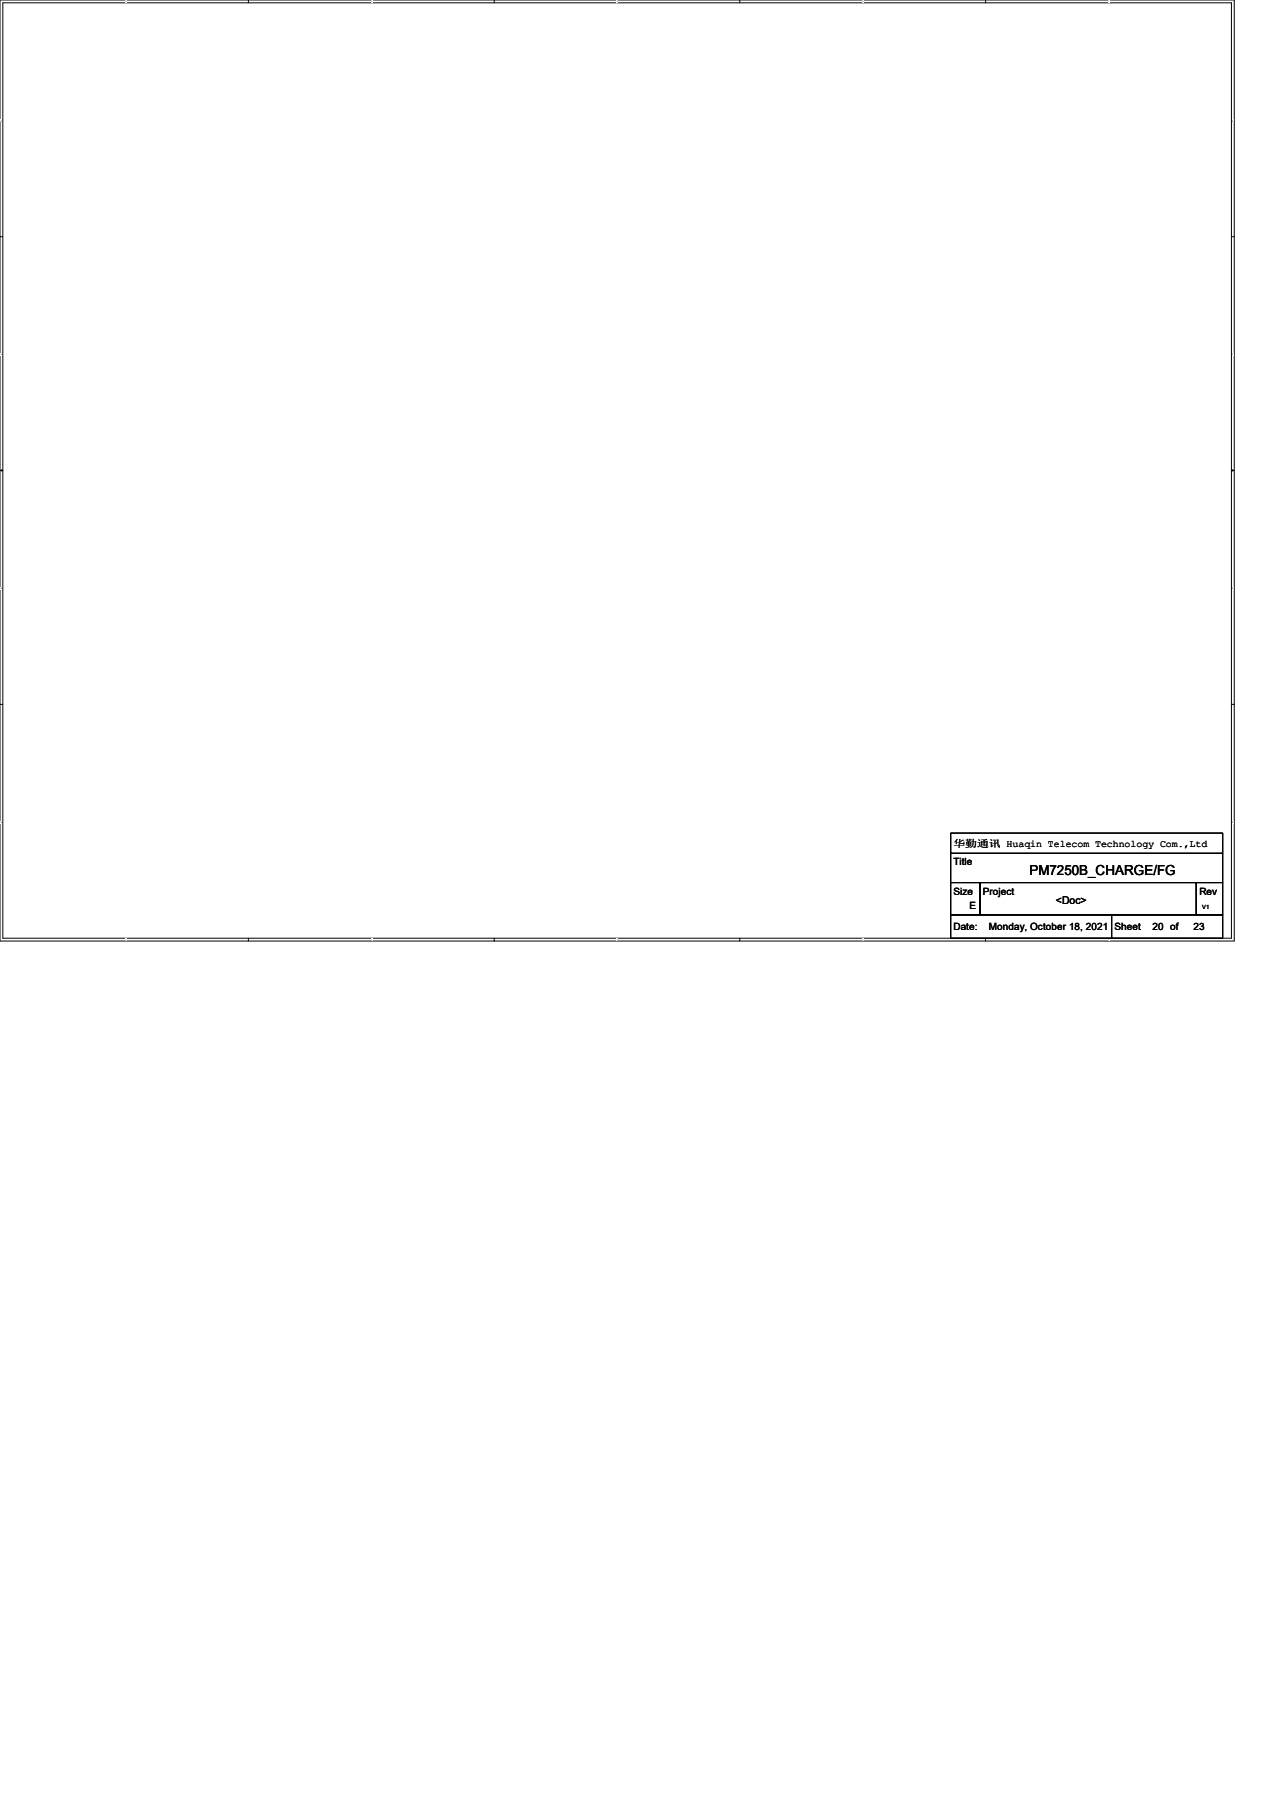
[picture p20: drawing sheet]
<svg xmlns="http://www.w3.org/2000/svg" width="210mm" height="297mm" viewBox="0 0 210 297" stroke-linecap="round" stroke-linejoin="round" font-family="sans-serif">
<defs><g id="words">
<text font-size="2.3" x="169.8" y="144.4">PM7250B_CHARGE/FG</text>
<text font-size="1.8" x="174.2" y="149.3">&lt;Doc&gt;</text>
<g font-size="1.7">
<text x="157.3" y="139.8">华勤通讯 Huaqin Telecom Technology Com.,Ltd</text>
<text x="157.3" y="142.9">Title</text>
<text x="157.3" y="147.7">Size</text>
<text x="162.1" y="147.7">Project</text>
<text x="197.9" y="147.7">Rev</text>
<text x="157.3" y="153.5">Date:</text>
<text x="159.9" y="150.1">E</text>
<text x="163.1" y="153.5">Monday, October 18, 2021</text>
<text x="183.9" y="153.5">Sheet</text>
<text x="190.1" y="153.5">20 of</text>
<text x="196.9" y="153.5">23</text>
</g>
<text font-size="1" x="198.3" y="150">V1</text>
<g font-size=".3">
<text x="20.7" y=".4">5</text>
<text x="61.2" y=".4">4</text>
<text x="101.8" y=".4">3</text>
<text x="142.3" y=".4">2</text>
<text x="182.8" y=".4">1</text>
<text x=".1" y="20.1">D</text>
<text x="203.3" y="20.1">D</text>
<text x=".1" y="58.7">C</text>
<text x="203.3" y="58.7">C</text>
<text x=".1" y="97.3">B</text>
<text x="203.3" y="97.3">B</text>
<text x=".1" y="135.9">A</text>
<text x="203.3" y="135.9">A</text>
<text x="20.7" y="155.3">5</text>
<text x="61.2" y="155.3">4</text>
<text x="101.8" y="155.3">3</text>
<text x="142.3" y="155.3">2</text>
<text x="182.8" y="155.3">1</text>
</g>
</g></defs>
<path d="M0 0h203.6v155.4h-203.6zM.5 .5h202.7v154.4h-202.7z" fill="none" stroke="#000" stroke-width=".16"/>
<g fill="#fff">
<path d="M20.7 .1h.2v.4h-.2z"/>
<path d="M20.7 155h.2v.4h-.2z"/>
</g>
<path d="M41 0v.5M41 154.9v.5" fill="none" stroke="#000" stroke-width=".16"/>
<g fill="#fff">
<path d="M61.2 .1h.2v.4h-.2z"/>
<path d="M61.2 155h.2v.4h-.2z"/>
</g>
<path d="M81.5 0v.5M81.5 154.9v.5" fill="none" stroke="#000" stroke-width=".16"/>
<g fill="#fff">
<path d="M101.8 .1h.1v.4h-.1z"/>
<path d="M101.8 155h.1v.4h-.1z"/>
</g>
<path d="M122 0v.5M122 154.9v.5" fill="none" stroke="#000" stroke-width=".16"/>
<g fill="#fff">
<path d="M142.3 .1h.2v.4h-.2z"/>
<path d="M142.3 155h.2v.4h-.2z"/>
</g>
<path d="M162.6 0v.5M162.6 154.9v.5" fill="none" stroke="#000" stroke-width=".16"/>
<g fill="#fff">
<path d="M182.8 .1h.2v.4h-.2z"/>
<path d="M182.8 155h.2v.4h-.2z"/>
<path d="M.1 19.8h.2v.4h-.2z"/>
<path d="M203.3 19.8h.2v.4h-.2z"/>
<path d="M.1 58.4h.2v.4h-.2z"/>
<path d="M203.3 58.4h.2v.4h-.2z"/>
</g>
<path d="M0 39.1h.5M203.2 39.1h.4" fill="none" stroke="#000" stroke-width=".16"/>
<g fill="#fff">
<path d="M.1 97h.2v.4h-.2z"/>
<path d="M203.3 97h.2v.4h-.2z"/>
</g>
<path d="M0 77.7h.5M203.2 77.7h.4" fill="none" stroke="#000" stroke-width=".16"/>
<path d="M.3 77.6l.2 .1-.2 .1zM203.2 77.7l.2-.1v.2z" fill="#000" stroke="#000" stroke-width=".16"/>
<g fill="#fff">
<path d="M.1 135.6h.2v.4h-.2z"/>
<path d="M203.3 135.6h.2v.4h-.2z"/>
</g>
<path d="M0 116.3h.5M203.2 116.3h.4M156.8 137.5h44.9v3.4h-44.9zM156.8 140.9h44.9v4.8h-44.9zM156.8 145.7h4.9v5.3h-4.9zM156.8 151h26.6v3.9h-26.6zM161.7 145.7h35.7v5.3h-35.7zM183.4 151h18.3v3.9h-18.3zM197.4 145.7h4.3v5.3h-4.3z" fill="none" stroke="#000" stroke-width=".16"/>
<use href="#words"/>
</svg>
